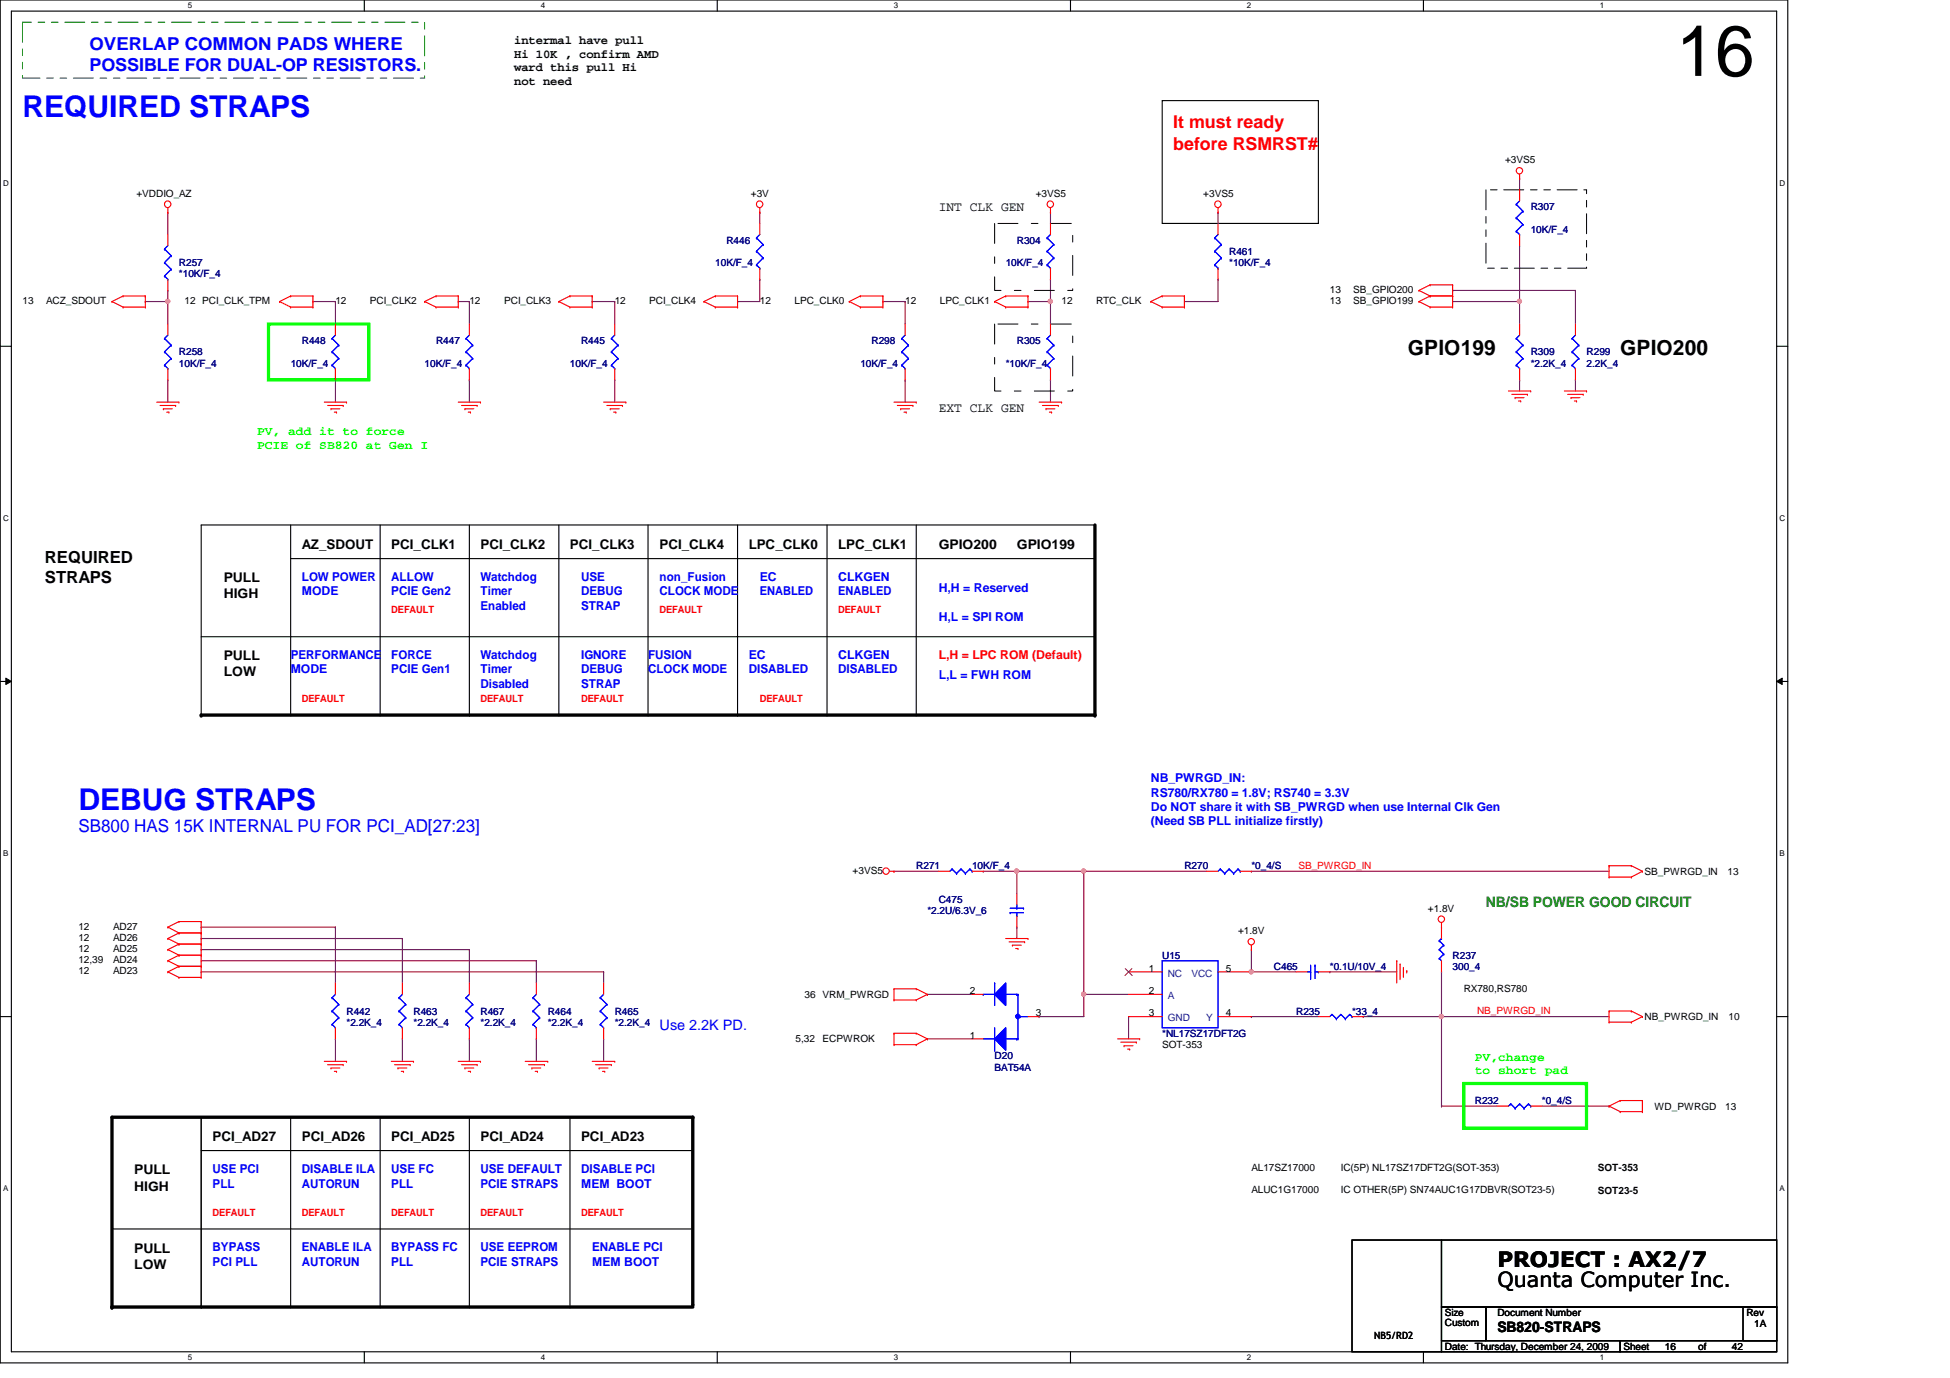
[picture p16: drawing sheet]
<svg xmlns="http://www.w3.org/2000/svg" width="297mm" height="210mm" viewBox="0 0 297 210" stroke-linecap="round" stroke-linejoin="round" font-family="sans-serif">
<defs><g id="words">
<text font-size="10.9" x="255.3" y="11.6">16</text>
<g font-size="4.6" fill="#00f">
<text x="3.4" y="17.8">REQUIRED STRAPS</text>
<text x="11.9" y="123.4">DEBUG STRAPS</text>
</g>
<g font-size="3.2">
<text x="214.5" y="54">GPIO199</text>
<text x="246.8" y="54">GPIO200</text>
<text x="228.1" y="196">Quanta Computer Inc.</text>
<text x="228.1" y="193">PROJECT : AX2/7</text>
</g>
<g font-size="2.7" fill="#00f">
<text x="13.6" y="7.6">OVERLAP COMMON PADS WHERE</text>
<text x="13.6" y="10.9">POSSIBLE FOR DUAL-OP RESISTORS.</text>
<text x="11.9" y="126.7">SB800 HAS 15K INTERNAL PU FOR PCI_AD[27:23]</text>
</g>
<g font-size="2.7" fill="#f00">
<text x="178.7" y="19.6">It must ready</text>
<text x="178.7" y="22.8">before RSMRST#</text>
</g>
<g font-size="2.5">
<text x="6.9" y="85.8">REQUIRED</text>
<text x="6.9" y="88.8">STRAPS</text>
</g>
<text font-size="2.2" fill="#008000" x="226.4" y="138.2">NB/SB POWER GOOD CIRCUIT</text>
<text font-size="2.2" fill="#00f" x="100.5" y="156.9">Use 2.2K PD.</text>
<text font-size="2.2" x="228.1" y="202.9">SB820-STRAPS</text>
<g font-size="2">
<text x="143" y="32.2">INT CLK GEN</text>
<text x="143" y="62.8">EXT CLK GEN</text>
<text x="46" y="83.6">AZ_SDOUT</text>
<text x="59.6" y="83.6">PCI_CLK1</text>
<text x="73.2" y="83.6">PCI_CLK2</text>
<text x="86.8" y="83.6">PCI_CLK3</text>
<text x="100.5" y="83.6">PCI_CLK4</text>
<text x="114" y="83.6">LPC_CLK0</text>
<text x="127.7" y="83.6">LPC_CLK1</text>
<text x="143" y="83.6">GPIO200</text>
<text x="154.9" y="83.6">GPIO199</text>
<text x="34.1" y="88.7">PULL</text>
<text x="34.1" y="91.1">HIGH</text>
<text x="34.1" y="100.6">PULL</text>
<text x="34.1" y="103">LOW</text>
<text x="32.4" y="173.8">PCI_AD27</text>
<text x="46" y="173.8">PCI_AD26</text>
<text x="59.6" y="173.8">PCI_AD25</text>
<text x="73.2" y="173.8">PCI_AD24</text>
<text x="88.5" y="173.8">PCI_AD23</text>
<text x="20.4" y="178.9">PULL</text>
<text x="20.4" y="181.4">HIGH</text>
<text x="20.4" y="190.8">PULL</text>
<text x="20.4" y="193.3">LOW</text>
</g>
<g font-size="1.9">
<text x="78.3" y="6.6">intermal have pull</text>
<text x="78.3" y="8.8">Hi 10K , confirm AMD</text>
<text x="78.3" y="10.9">ward this pull Hi</text>
<text x="78.3" y="13">not need</text>
</g>
<g font-size="1.9" fill="#0f0">
<text x="39.2" y="66.2">PV, add it to force</text>
<text x="39.2" y="68.3">PCIE of SB820 at Gen I</text>
<text x="224.7" y="161.5">PV,change</text>
<text x="224.7" y="163.7">to short pad</text>
</g>
<g font-size="1.9" fill="#00f">
<text x="46" y="88.5">LOW POWER</text>
<text x="59.6" y="88.5">ALLOW</text>
<text x="73.2" y="88.5">Watchdog</text>
<text x="88.5" y="88.5">USE</text>
<text x="100.5" y="88.5">non_Fusion</text>
<text x="115.7" y="88.5">EC</text>
<text x="127.7" y="88.5">CLKGEN</text>
<text x="46" y="90.7">MODE</text>
<text x="59.6" y="90.7">PCIE Gen2</text>
<text x="73.2" y="90.7">Timer</text>
<text x="73.2" y="92.9">Enabled</text>
<text x="88.5" y="90.7">DEBUG</text>
<text x="88.5" y="92.9">STRAP</text>
<text x="100.5" y="90.7">CLOCK MODE</text>
<text x="115.7" y="90.7">ENABLED</text>
<text x="127.7" y="90.7">ENABLED</text>
<text x="143" y="90.2">H,H = Reserved</text>
<text x="143" y="94.6">H,L = SPI ROM</text>
<text x="44.3" y="100.4">PERFORMANCE</text>
<text x="59.6" y="100.4">FORCE</text>
<text x="73.2" y="100.4">Watchdog</text>
<text x="88.5" y="100.4">IGNORE</text>
<text x="98.7" y="100.4">FUSION</text>
<text x="114" y="100.4">EC</text>
<text x="127.7" y="100.4">CLKGEN</text>
<text x="44.3" y="102.6">MODE</text>
<text x="59.6" y="102.6">PCIE Gen1</text>
<text x="73.2" y="102.6">Timer</text>
<text x="73.2" y="104.8">Disabled</text>
<text x="88.5" y="102.6">DEBUG</text>
<text x="88.5" y="104.8">STRAP</text>
<text x="98.7" y="102.6">CLOCK MODE</text>
<text x="114" y="102.6">DISABLED</text>
<text x="127.7" y="102.6">DISABLED</text>
<text x="143" y="103.4">L,L = FWH ROM</text>
<text x="175.3" y="119.1">NB_PWRGD_IN:</text>
<text x="175.3" y="121.3">RS780/RX780 = 1.8V; RS740 = 3.3V</text>
<text x="175.3" y="123.5">Do NOT share it with SB_PWRGD when use Internal Clk Gen</text>
<text x="175.3" y="125.7">(Need SB PLL initialize firstly)</text>
<text x="32.4" y="178.7">USE PCI</text>
<text x="46" y="178.7">DISABLE ILA</text>
<text x="59.6" y="178.7">USE FC</text>
<text x="73.2" y="178.7">USE DEFAULT</text>
<text x="88.5" y="178.7">DISABLE PCI</text>
<text x="32.4" y="180.9">PLL</text>
<text x="46" y="180.9">AUTORUN</text>
<text x="59.6" y="180.9">PLL</text>
<text x="73.2" y="180.9">PCIE STRAPS</text>
<text x="88.5" y="180.9">MEM BOOT</text>
<text x="32.4" y="190.6">BYPASS</text>
<text x="46" y="190.6">ENABLE ILA</text>
<text x="59.6" y="190.6">BYPASS FC</text>
<text x="73.2" y="190.6">USE EEPROM</text>
<text x="90.2" y="190.6">ENABLE PCI</text>
<text x="32.4" y="192.8">PCI PLL</text>
<text x="46" y="192.8">AUTORUN</text>
<text x="59.6" y="192.8">PLL</text>
<text x="73.2" y="192.8">PCIE STRAPS</text>
<text x="90.2" y="192.8">MEM BOOT</text>
</g>
<text font-size="1.9" fill="#f00" x="143" y="100.4">L,H = LPC ROM (Default)</text>
<g font-size="1.5">
<text x="20.8" y="30">+VDDIO_AZ</text>
<text x="114.4" y="30">+3V</text>
<text x="157.8" y="30">+3VS5</text>
<text x="183.3" y="30">+3VS5</text>
<text x="229.3" y="24.9">+3VS5</text>
<text x="3.4" y="46.3">13</text>
<text x="7" y="46.3">ACZ_SDOUT</text>
<text x="28.1" y="46.3">12 PCI_CLK_TPM</text>
<text x="51.1" y="46.3">12</text>
<text x="56.3" y="46.3">PCI_CLK2</text>
<text x="71.5" y="46.3">12</text>
<text x="76.8" y="46.3">PCI_CLK3</text>
<text x="93.6" y="46.3">12</text>
<text x="98.9" y="46.3">PCI_CLK4</text>
<text x="115.7" y="46.3">12</text>
<text x="121" y="46.3">LPC_CLK0</text>
<text x="137.9" y="46.3">12</text>
<text x="143.2" y="46.3">LPC_CLK1</text>
<text x="161.7" y="46.3">12</text>
<text x="167" y="46.3">RTC_CLK</text>
<text x="202.6" y="44.6">13</text>
<text x="202.6" y="46.3">13</text>
<text x="206.1" y="44.6">SB_GPIO200</text>
<text x="206.1" y="46.3">SB_GPIO199</text>
<text x="129.9" y="133.1">+3VS5</text>
<text x="250.5" y="133.3">SB_PWRGD_IN</text>
<text x="263.1" y="133.3">13</text>
<text x="11.9" y="141.6">12</text>
<text x="11.9" y="143.3">12</text>
<text x="17.2" y="141.6">AD27</text>
<text x="17.2" y="143.3">AD26</text>
<text x="188.6" y="142.3">+1.8V</text>
<text x="217.5" y="138.9">+1.8V</text>
<text x="11.9" y="145">12</text>
<text x="11.9" y="146.7">12,39</text>
<text x="11.9" y="148.4">12</text>
<text x="17.2" y="145">AD25</text>
<text x="17.2" y="146.7">AD24</text>
<text x="17.2" y="148.4">AD23</text>
<text x="175" y="148">1</text>
<text x="186.7" y="148">5</text>
<text x="122.6" y="152">36 VRM_PWRGD</text>
<text x="147.7" y="151.4">2</text>
<text x="157.8" y="154.8">3</text>
<text x="175" y="151.4">2</text>
<text x="175" y="154.8">3</text>
<text x="186.7" y="154.8">4</text>
<text x="223" y="151.1">RX780,RS780</text>
<text x="250.5" y="155.4">NB_PWRGD_IN</text>
<text x="263.3" y="155.4">10</text>
<text x="121.2" y="158.8">5,32</text>
<text x="125.3" y="158.8">ECPWROK</text>
<text x="147.7" y="158.2">1</text>
<text x="177" y="159.6">SOT-353</text>
<text x="252" y="169">WD_PWRGD</text>
<text x="262.8" y="169">13</text>
<text x="190.6" y="178.4">AL17SZ17000</text>
<text x="204.3" y="178.4">IC(5P) NL17SZ17DFT2G(SOT-353)</text>
<text x="243.4" y="178.4">SOT-353</text>
<text x="190.6" y="181.8">ALUC1G17000</text>
<text x="204.3" y="181.8">IC OTHER(5P) SN74AUC1G17DBVR(SOT23-5)</text>
<text x="243.4" y="181.8">SOT23-5</text>
<text x="220.1" y="200.5">Size</text>
<text x="220.1" y="202">Custom</text>
<text x="228.1" y="200.5">Document Number</text>
<text x="266" y="200.5">Rev</text>
<text x="267.2" y="202.2">1A</text>
<text x="209.3" y="204">NB5/RD2</text>
<text x="220.1" y="205.6">Date: Thursday, December 24, 2009</text>
<text x="247.3" y="205.6">Sheet</text>
<text x="253.6" y="205.6">16</text>
<text x="258.7" y="205.6">of</text>
<text x="263.8" y="205.6">42</text>
</g>
<g font-size="1.5" fill="#000080">
<text x="233.2" y="32">R307</text>
<text x="233.2" y="35.4">10K/F_4</text>
<text x="27.3" y="40.5">R257</text>
<text x="109" y="40.5">10K/F_4</text>
<text x="110.7" y="37.1">R446</text>
<text x="153.2" y="40.5">10K/F_4</text>
<text x="154.9" y="37.1">R304</text>
<text x="187.2" y="38.8">R461</text>
<text x="187.2" y="40.5">*10K/F_4</text>
<text x="27.3" y="42.2">*10K/F_4</text>
<text x="46" y="52.5">R448</text>
<text x="66.4" y="52.5">R447</text>
<text x="88.5" y="52.5">R445</text>
<text x="132.8" y="52.5">R298</text>
<text x="154.9" y="52.5">R305</text>
<text x="27.3" y="54.1">R258</text>
<text x="27.3" y="55.8">10K/F_4</text>
<text x="44.3" y="55.8">10K/F_4</text>
<text x="64.7" y="55.8">10K/F_4</text>
<text x="86.8" y="55.8">10K/F_4</text>
<text x="131.1" y="55.8">10K/F_4</text>
<text x="153.2" y="55.8">*10K/F_4</text>
<text x="233.2" y="54.1">R309</text>
<text x="233.2" y="55.8">*2.2K_4</text>
<text x="241.7" y="54.1">R299</text>
<text x="241.7" y="55.8">2.2K_4</text>
<text x="139.6" y="132.4">R271</text>
<text x="143" y="137.5">C475</text>
<text x="148.1" y="132.4">10K/F_4</text>
<text x="180.4" y="132.4">R270</text>
<text x="190.6" y="132.4">*0_4/S</text>
<text x="141.3" y="139.2">*2.2U/6.3V_6</text>
<text x="177" y="146">U15</text>
<text x="194.1" y="147.7">C465</text>
<text x="202.6" y="147.7">*0.1U/10V_4</text>
<text x="221.3" y="146">R237</text>
<text x="221.3" y="147.7">300_4</text>
<text x="52.8" y="154.6">R442</text>
<text x="63" y="154.6">R463</text>
<text x="73.2" y="154.6">R467</text>
<text x="83.4" y="154.6">R464</text>
<text x="93.6" y="154.6">R465</text>
<text x="197.4" y="154.6">R235</text>
<text x="205.9" y="154.6">*33_4</text>
<text x="52.8" y="156.3">*2.2K_4</text>
<text x="63" y="156.3">*2.2K_4</text>
<text x="73.2" y="156.3">*2.2K_4</text>
<text x="83.4" y="156.3">*2.2K_4</text>
<text x="93.6" y="156.3">*2.2K_4</text>
<text x="151.5" y="161.4">D20</text>
<text x="177" y="157.9">*NL17SZ17DFT2G</text>
<text x="151.5" y="163.1">BAT54A</text>
<text x="224.7" y="168.1">R232</text>
<text x="234.9" y="168.1">*0_4/S</text>
</g>
<g font-size="1.5" fill="#f00">
<text x="59.6" y="93.3">DEFAULT</text>
<text x="100.5" y="93.3">DEFAULT</text>
<text x="127.7" y="93.3">DEFAULT</text>
<text x="46" y="106.9">DEFAULT</text>
<text x="73.2" y="106.9">DEFAULT</text>
<text x="88.5" y="106.9">DEFAULT</text>
<text x="115.7" y="106.9">DEFAULT</text>
<text x="197.8" y="132.4">SB_PWRGD_IN</text>
<text x="225" y="154.5">NB_PWRGD_IN</text>
<text x="32.4" y="185.2">DEFAULT</text>
<text x="46" y="185.2">DEFAULT</text>
<text x="59.6" y="185.2">DEFAULT</text>
<text x="73.2" y="185.2">DEFAULT</text>
<text x="88.5" y="185.2">DEFAULT</text>
</g>
<g font-size="1.5" fill="#004080">
<text x="177.9" y="148.8">NC</text>
<text x="181.5" y="148.8">VCC</text>
<text x="177.9" y="152.2">A</text>
<text x="177.9" y="155.6">GND</text>
<text x="183.7" y="155.6">Y</text>
</g>
<g font-size="1.2">
<text x="28.6" y="1.3">5</text>
<text x="82.4" y="1.3">4</text>
<text x="136.1" y="1.3">3</text>
<text x="189.9" y="1.3">2</text>
<text x="243.7" y="1.3">1</text>
<text x=".5" y="28.3">D</text>
<text x="271.1" y="28.3">D</text>
<text x=".5" y="79.4">C</text>
<text x="271.1" y="79.4">C</text>
<text x=".5" y="130.4">B</text>
<text x="271.1" y="130.4">B</text>
<text x=".5" y="181.5">A</text>
<text x="271.1" y="181.5">A</text>
<text x="28.6" y="207.2">5</text>
<text x="82.4" y="207.2">4</text>
<text x="136.1" y="207.2">3</text>
<text x="189.9" y="207.2">2</text>
<text x="243.7" y="207.2">1</text>
</g>
</g></defs>
<path d="M0 0h272.3v207.6h-272.3zM1.7 1.7h268.9v204.2h-268.9z" fill="none" stroke="#000" stroke-width=".17"/>
<g fill="#fff">
<path d="M28.6 .2h.6v1.3h-.6z"/>
<path d="M28.6 206.1h.6v1.3h-.6z"/>
</g>
<path d="M55.5 0v1.7M55.5 205.9v1.7" fill="none" stroke="#000" stroke-width=".17"/>
<g fill="#fff">
<path d="M82.4 .2h.6v1.3h-.6z"/>
<path d="M82.4 206.1h.6v1.3h-.6z"/>
</g>
<path d="M109.3 0v1.7M109.3 205.9v1.7" fill="none" stroke="#000" stroke-width=".17"/>
<g fill="#fff">
<path d="M136.1 .2h.7v1.3h-.7z"/>
<path d="M136.1 206.1h.7v1.3h-.7z"/>
</g>
<path d="M163.1 0v1.7M163.1 205.9v1.7" fill="none" stroke="#000" stroke-width=".17"/>
<g fill="#fff">
<path d="M189.9 .2h.7v1.3h-.7z"/>
<path d="M189.9 206.1h.7v1.3h-.7z"/>
</g>
<path d="M216.8 0v1.7M216.8 205.9v1.7" fill="none" stroke="#000" stroke-width=".17"/>
<g fill="#fff">
<path d="M243.7 .2h.6v1.3h-.6z"/>
<path d="M243.7 206.1h.6v1.3h-.6z"/>
<path d="M.5 27.2h.8v1.4h-.8z"/>
<path d="M271.1 27.2h.8v1.4h-.8z"/>
<path d="M.5 78.3h.8v1.3h-.8z"/>
<path d="M271.1 78.3h.8v1.3h-.8z"/>
</g>
<path d="M0 52.7h1.7M270.6 52.7h1.7" fill="none" stroke="#000" stroke-width=".17"/>
<g fill="#fff">
<path d="M.5 129.3h.7v1.4h-.7z"/>
<path d="M271.1 129.3h.7v1.4h-.7z"/>
</g>
<path d="M0 103.8h1.7M270.6 103.8h1.7" fill="none" stroke="#000" stroke-width=".17"/>
<path d="M.9 103.3l.8 .5-.8 .5zM270.6 103.8l.9-.5v1z" fill="#000"/>
<path d="M.9 103.3l.8 .5-.8 .5zM270.6 103.8l.9-.5v1z" fill="none" stroke="#000" stroke-width=".15"/>
<g fill="#fff">
<path d="M.5 180.4h.7v1.3h-.7z"/>
<path d="M271.1 180.4h.7v1.3h-.7z"/>
</g>
<path d="M0 154.9h1.7M270.6 154.9h1.7" fill="none" stroke="#000" stroke-width=".17"/>
<g fill="none" stroke="#800040" stroke-width=".17">
<path d="M231.5 27.2h.1M231.5 27.2v1.7M90.2 45.9h.1M90.2 45.9h3.4M93.6 45.9h.1M93.6 45.9v3.5M112.3 45.9h.1M115.7 42.5h.1M115.7 42.5v3.4h-3.4M156.6 45.9h.1M156.6 45.9h3.4M30.6 143h.1"/>
<path d="M30.6 144.7h.1M30.6 146.3h.1M30.6 148h.1M30.6 143h30.7M30.6 144.7h40.9M30.6 146.3h51.1M30.6 148h61.3M61.3 143h.1M61.3 143v6.7M71.5 144.7h.1M71.5 144.7v5M81.7 146.3h.1"/>
<path d="M81.7 146.3v3.4M91.9 148h.1M91.9 148v1.7"/>
</g>
<circle cx="160" cy="45.9" r=".32" fill="#f0f"/>
<circle cx="160" cy="45.9" r=".32" fill="none" stroke="#f0f" stroke-width=".17"/>
<g fill="none" stroke="#800040" stroke-width=".17">
<path d="M115.7 32.3h.1M115.7 32.3v1.7M25.6 57.9h.1M25.6 57.9v3.4M93.6 57.9h.1M93.6 57.9v3.4M137.9 57.9h.1M137.9 57.9v3.4M160 45.9h.1M160 57.9h.1M160 45.9v3.5M160 57.9v3.4"/>
<path d="M185.5 42.5h.1M185.5 42.5v3.4M165.1 132.7h.1M165.1 132.7h18.7M61.3 158.2h.1M61.3 158.2v3.5M71.5 158.2h.1M71.5 158.2v3.5M81.7 158.2h.1M81.7 158.2v3.5M91.9 158.2h.1M91.9 158.2v3.5"/>
<path d="M154.9 141.2h.1M154.9 141.2v1.8"/>
</g>
<circle cx="165.1" cy="132.7" r=".32" fill="#f0f"/>
<circle cx="165.1" cy="132.7" r=".32" fill="none" stroke="#f0f" stroke-width=".17"/>
<path d="M141.3 158.2h.1M141.3 158.2h6.8M190.6 148h.1M190.6 148h6.8" fill="none" stroke="#800040" stroke-width=".17"/>
<circle cx="190.6" cy="148" r=".32" fill="#f0f"/>
<circle cx="190.6" cy="148" r=".32" fill="none" stroke="#f0f" stroke-width=".17"/>
<path d="M207.6 154.9h.1M207.6 154.9h12M219.6 154.9h.1M219.6 154.9v13.6" fill="none" stroke="#800040" stroke-width=".17"/>
<circle cx="219.6" cy="154.8" r=".32" fill="#f0f"/>
<circle cx="219.6" cy="154.8" r=".32" fill="none" stroke="#f0f" stroke-width=".17"/>
<g fill="none" stroke="#800040" stroke-width=".17">
<path d="M136.2 132.7h.1M136.2 132.7h6.8M149.8 132.7h.1M149.8 132.7h15.3M154.9 132.7h.1M154.9 132.7v3.4M190.6 132.7h.1M190.6 132.7h54.5M141.3 151.5h.1M141.3 151.5h6.8M171.9 154.9h.1M171.9 154.9v3.3"/>
<path d="M190.6 154.9h.1M190.6 144.7h.1M190.6 154.9h10.2M190.6 144.7v3.3M202.6 148h.1M202.6 148h10.2M219.6 148h.1M219.6 154.9h.1M219.6 148v6.9M219.6 154.9h25.5"/>
</g>
<circle cx="154.9" cy="132.7" r=".32" fill="#f0f"/>
<circle cx="154.9" cy="132.7" r=".32" fill="none" stroke="#f0f" stroke-width=".17"/>
<g fill="none" stroke="#800040" stroke-width=".17">
<path d="M185.5 32.3h.1M185.5 32.3v1.7M22.1 45.9h.1M22.1 45.9h3.5M25.6 45.9h.1M25.6 45.9v3.5M47.7 45.9h.1M47.7 45.9h3.4M51.1 45.9h.1M51.1 57.9h.1M51.1 45.9v3.5M51.1 57.9v3.4"/>
<path d="M69.8 45.9h.1M69.8 45.9h1.7M71.5 45.9h.1M71.5 57.9h.1M71.5 45.9v3.5M71.5 57.9v3.4M180.4 45.9h.1M180.4 45.9h5.1M221.3 44.2h.1M221.3 44.2h18.7M240 57.9h.1M240 44.2h.1"/>
<path d="M240 44.2v5.2M240 57.9v1.7"/>
</g>
<circle cx="25.5" cy="45.9" r=".32" fill="#f0f"/>
<circle cx="25.5" cy="45.9" r=".32" fill="none" stroke="#f0f" stroke-width=".17"/>
<path d="M221.3 45.9h.1M221.3 45.9h10.2M231.5 45.9h.1M231.5 45.9v3.5" fill="none" stroke="#800040" stroke-width=".17"/>
<circle cx="231.5" cy="45.9" r=".32" fill="#f0f"/>
<circle cx="231.5" cy="45.9" r=".32" fill="none" stroke="#f0f" stroke-width=".17"/>
<path d="M231.5 37.4h.1M231.5 37.4v8.5M231.5 57.9h.1M231.5 57.9v1.7M30.6 141.2h.1M30.6 141.2h20.5M51.1 158.2h.1M51.1 141.2h.1M51.1 141.2v8.5M51.1 158.2v3.5M165.1 151.5h.1M165.1 151.5v3.4" fill="none" stroke="#800040" stroke-width=".17"/>
<circle cx="165.1" cy="151.4" r=".32" fill="#f0f"/>
<circle cx="165.1" cy="151.4" r=".32" fill="none" stroke="#f0f" stroke-width=".17"/>
<g fill="none" stroke="#800040" stroke-width=".17">
<path d="M25.6 32.3h.1M25.6 32.3v3.4M160 32.3h.1M160 32.3v1.7M25.6 44.2h.1M25.6 44.2v1.7M134.5 45.9h.1M134.5 45.9h3.4M137.9 45.9h.1M137.9 45.9v3.5M160 42.5h.1M160 42.5v3.4"/>
<path d="M165.1 132.7h.1M165.1 132.7v18.8M158.3 154.9h.1M158.3 154.9h6.8M165.1 151.5h.1M165.1 151.5h6.8M219.6 168.5h.1M219.6 168.5h8.5M234.9 168.5h10.2M245.1 168.5h.1"/>
</g>
<g fill="none" stroke="#f00" stroke-width=".17">
<path d="M25.6 32.3h.1M25.6 31.7v.6M25.6 35.7v1.7M115.7 32.3h.1M115.7 31.7v.6M115.7 34v1.7M160 32.3h.1M160 31.7v.6M160 34v1.7M185.5 32.3h.1M185.5 31.7v.6M185.5 34v1.7"/>
<path d="M231.5 27.2h.1M231.5 26.5v.7M231.5 28.9v1.7M231.5 35.7v1.7M17.1 45.9h.1M17.1 45.9l1.7 .9M18.8 45.1h.1M18.8 46.8h.1M18.8 45.1h3.3M18.8 46.8h3.3M18.8 45.1l-1.7 .8M22.1 45.1h.1"/>
<path d="M22.1 46.8h.1M22.1 45.1v1.7M25.6 42.5v1.7M25.6 49.4v1.7M25.6 56.1v1.8M42.6 45.9h.1M42.6 45.9l1.7 .9M44.3 45.1h.1M44.3 46.8h.1M44.3 45.1h3.4M44.3 46.8h3.4M44.3 45.1l-1.7 .8"/>
<path d="M47.7 45.1h.1M47.7 46.8h.1M47.7 45.1v1.7M51.1 49.4v1.7M51.1 56.1v1.8M64.7 45.9h.1M64.7 45.9l1.7 .9M66.4 45.1h.1M66.4 46.8h.1M66.4 45.1h3.4M66.4 46.8h3.4M66.4 45.1l-1.7 .8"/>
<path d="M69.8 45.1h.1M69.8 46.8h.1M69.8 45.1v1.7M71.5 49.4v1.7M71.5 56.1v1.8M85.1 45.9h.1M85.1 45.9l1.7 .9M86.8 45.1h.1M86.8 46.8h.1M86.8 45.1l-1.7 .8M86.8 45.1h3.4M86.8 46.8h3.4"/>
<path d="M90.2 45.1h.1M90.2 46.8h.1M90.2 45.1v1.7M93.6 49.4v1.7M93.6 56.1v1.8M107.2 45.9h.1M107.2 45.9l1.8 .9M109 45.1h.1M109 46.8h.1M109 45.1h3.3M109 46.8h3.3M109 45.1l-1.8 .8"/>
<path d="M112.3 45.1h.1M112.3 46.8h.1M112.3 45.1v1.7M115.7 40.9v1.6M129.4 45.9h.1M129.4 45.9l1.7 .9M131.1 45.1h.1M131.1 46.8h.1M131.1 45.1h3.4M131.1 46.8h3.4M131.1 45.1l-1.7 .8M134.5 45.1h.1"/>
<path d="M134.5 46.8h.1M134.5 45.1v1.7M151.5 45.9h.1M151.5 45.9l1.7 .9M153.2 45.1h.1M153.2 46.8h.1M153.2 45.1h3.4M153.2 46.8h3.4M153.2 45.1l-1.7 .8M156.6 45.1h.1M156.6 46.8h.1M156.6 45.1v1.7"/>
<path d="M160 40.9v1.6M175.3 45.9h.1M175.3 45.9l1.7 .9M177 45.1h.1M177 46.8h.1M177 45.1h3.4M177 46.8h3.4M177 45.1l-1.7 .8M180.4 45.1h.1M180.4 46.8h.1M180.4 45.1v1.7M185.5 40.9v1.6"/>
<path d="M216.2 44.2h.1M216.2 45.9h.1M216.2 44.2l1.6 .9M216.2 45.9l1.6 .9M217.8 43.4h.1M217.8 45.1h.1M217.8 46.8h.1M217.8 45.1h3.5M217.8 46.8h3.5M217.8 43.4l-1.6 .8M217.8 43.4h3.5M217.8 45.1l-1.6 .8"/>
<path d="M221.3 43.4h.1M221.3 45.1h.1M221.3 46.8h.1M221.3 43.4v3.4M229.8 59.6h3.4M231.5 49.4v1.7M231.5 56.1v1.8M233.2 59.6h.1M238.3 59.6h3.4M241.7 59.6h.1M23.9 61.3h3.4M24.4 61.8h2.4"/>
<path d="M24.9 62.3h.1M24.9 62.3h1.3M25.4 62.8h.3M25.7 62.8h.1M26.8 61.8h.1M27.3 61.3h.1M49.4 61.3h3.4M49.9 61.8h2.4M50.4 62.3h.1M50.4 62.3h1.4M50.9 62.8h.4M51.3 62.8h.1"/>
<path d="M52.3 61.8h.1M52.8 61.3h.1M69.8 61.3h3.4M70.3 61.8h2.4M70.8 62.3h.1M70.8 62.3h1.4M71.3 62.8h.4M71.7 62.8h.1M72.7 61.8h.1M73.2 61.3h.1M91.9 61.3h3.4M92.5 61.8h2.3"/>
<path d="M93 62.3h.1M93 62.3h1.3M93.5 62.8h.3M93.8 62.8h.1M94.8 61.8h.1M95.3 61.3h.1M136.2 61.3h3.4M136.7 61.8h2.4M137.2 62.3h.1M137.2 62.3h1.4M137.7 62.8h.3M138 62.8h.1"/>
<path d="M139.1 61.8h.1M139.6 61.3h.1M158.3 61.3h3.4M158.8 61.8h2.4M159.3 62.3h.1M159.3 62.3h1.4M159.8 62.8h.4M160.2 62.8h.1M161.2 61.8h.1M161.7 61.3h.1M230.3 60.1h2.4M230.8 60.6h.1"/>
<path d="M230.8 60.6h1.4M231.3 61.1h.3M231.6 61.1h.1M232.7 60.1h.1M238.8 60.1h2.4M239.3 60.6h.1M239.3 60.6h1.4M239.8 61.1h.4M240.2 61.1h.1M241.2 60.1h.1M135.5 132.7h.7M136.2 132.7h.1"/>
<path d="M154.9 136.1v1.7M154.9 139.5v1.7M245.1 133.6h.1M245.1 131.9h.1M245.1 131.9v1.7M245.1 131.9h3.4M245.1 133.6h3.4M248.5 131.9h.1M248.5 133.6h.1M248.5 131.9l1.7 .8M250.2 132.7h.1M250.2 132.7l-1.7 .9"/>
<path d="M25.6 141.2h.1M25.6 143h.1M25.6 144.7h.1M25.6 146.3h.1M25.6 148h.1M25.6 141.2l1.7 .9M25.6 143l1.7 .8M25.6 144.7l1.7 .8M25.6 146.3l1.7 .9M25.6 148l1.7 .9M27.3 140.4h.1M27.3 142.1h.1"/>
<path d="M27.3 143.8h.1M27.3 145.5h.1M27.3 147.2h.1M27.3 148.9h.1M27.3 140.4l-1.7 .8M27.3 140.4h3.3M27.3 142.1h3.3M27.3 142.1l-1.7 .9M27.3 143.8h3.3M27.3 143.8l-1.7 .9M27.3 145.5h3.3M27.3 145.5l-1.7 .8"/>
<path d="M27.3 147.2h3.3M27.3 147.2l-1.7 .8M27.3 148.9h3.3M30.6 140.4h.1M30.6 142.1h.1M30.6 143.8h.1M30.6 145.5h.1M30.6 147.2h.1M30.6 148.9h.1M30.6 140.4v8.5M81.7 149.7v1.8M81.7 156.5v1.7"/>
<path d="M136.2 157.4h.1M136.2 159.1h.1M136.2 150.6h.1M136.2 152.3h.1M136.2 157.4h3.4M136.2 150.6v1.7M136.2 157.4v1.7M136.2 159.1h3.4M136.2 150.6h3.4M136.2 152.3h3.4M139.6 157.4h.1M139.6 159.1h.1"/>
<path d="M139.6 150.6h.1M139.6 152.3h.1M139.6 157.4l1.7 .8M139.6 150.6l1.7 .9M141.3 158.2h.1M141.3 151.5h.1M141.3 158.2l-1.7 .9M141.3 151.5l-1.7 .8M153.2 143h3.4M153.7 143.5h2.4M154.2 144h.1M154.2 144h1.4"/>
<path d="M154.7 144.5h.4M155.1 144.5h.1M156.1 143.5h.1M156.6 143h.1M170.2 158.2h3.4M170.7 158.7h2.4M171.2 159.3h.1M171.2 159.3h1.4M171.7 159.8h.4M171.9 148h5.1M171.9 154.9h5.1M171.9 151.5h5.1"/>
<path d="M172.1 159.8h.1M173.1 158.7h.1M173.6 158.2h.1M185.5 148h5.1M185.5 154.9h5.1M190.6 144.7h.1M190.6 144v.7M197.4 148h1.7M200.8 148h1.8M200.8 154.9h1.8M205.9 154.9h1.7M212.8 146.3h.1"/>
<path d="M212.8 146.3v3.4M213.3 146.9h.1M213.3 146.9v2.3M213.8 148.7h.1M213.8 147.4v1.3M214.3 147.9h.1M214.3 147.9v.3M219.6 141.2h.1M219.6 140.5v.7M245.1 155.7h.1M245.1 154h.1M245.1 154h3.4"/>
<path d="M245.1 155.7h3.4M245.1 154v1.7M248.5 154h.1M248.5 155.7h.1M248.5 154l1.7 .9M250.2 154.9h.1M250.2 154.9l-1.7 .8M49.4 161.7h3.4M49.9 162.2h2.4M50.4 162.7h.1M50.4 162.7h1.4M50.9 163.2h.4"/>
<path d="M51.3 163.2h.1M52.3 162.2h.1M52.8 161.7h.1M59.6 161.7h3.4M60.1 162.2h2.4M60.6 162.7h.1M60.6 162.7h1.4M61.1 163.2h.4M61.5 163.2h.1M62.5 162.2h.1M63 161.7h.1M69.8 161.7h3.4"/>
<path d="M70.3 162.2h2.4M70.8 162.7h.1M70.8 162.7h1.4M71.3 163.2h.4M71.7 163.2h.1M72.7 162.2h.1M73.2 161.7h.1M80 161.7h3.4M80.5 162.2h2.4M81 162.7h.1M81 162.7h1.4M81.5 163.2h.4"/>
<path d="M81.9 163.2h.1M82.9 162.2h.1M83.4 161.7h.1M90.2 161.7h3.4M90.7 162.2h2.4M91.3 162.7h.1M91.3 162.7h1.3M91.8 163.2h.3M92.1 163.2h.1M93.1 162.2h.1M93.6 161.7h.1M228.1 168.5h1.7"/>
<path d="M233.2 168.5h1.7M245.1 168.5h.1M245.1 168.5l1.7 .8M246.8 167.6h.1M246.8 169.3h.1M246.8 167.6h3.4M246.8 167.6l-1.7 .9M246.8 169.3h3.4M250.2 169.3h.1M250.2 167.6h.1M250.2 167.6v1.7"/>
<circle cx="25.5" cy="31.1" r=".5"/>
<circle cx="115.7" cy="31.1" r=".5"/>
<circle cx="160" cy="31.1" r=".5"/>
<circle cx="185.5" cy="31.1" r=".5"/>
<circle cx="231.5" cy="26" r=".49"/>
<circle cx="135" cy="132.7" r=".49"/>
<circle cx="190.6" cy="143.4" r=".49"/>
<circle cx="219.6" cy="140" r=".49"/>
</g>
<g fill="none" stroke="#000" stroke-width=".17">
<path d="M177 15.3h23.8v18.7h-23.8zM44.3 80v28.9M57.9 80v28.9M71.5 80v28.9M85.1 80v28.9M98.7 80v28.9M112.3 80v28.9M126 80v28.9M139.6 80v28.9M166.8 80h.1M166.8 80h-136.2v28.9M30.6 97h136.2"/>
<path d="M44.3 85.1h122.5M166.8 97h.1M166.8 85.1h.1M30.6 108.9h.1M44.3 108.9h.1M57.9 108.9h.1M71.5 108.9h.1M85.1 108.9h.1M98.7 108.9h.1M112.3 108.9h.1M126 108.9h.1M139.6 108.9h.1"/>
<path d="M17.1 170.2v28.9M30.6 170.2v28.9M30.6 175.3h74.9M44.3 170.2v28.9M57.9 170.2v28.9M71.5 170.2v28.9M86.8 170.2v28.9M105.5 175.3h.1M17.1 199.1h.1M17.1 187.2h88.4M30.6 199.1h.1M44.3 199.1h.1"/>
<path d="M57.9 199.1h.1M71.5 199.1h.1M86.8 199.1h.1M105.5 187.2h.1M205.9 188.9h13.7v17h-13.7zM219.6 188.9h51v10.2h-51zM219.6 199.1h6.8v5.1h-6.8zM226.4 199.1h44.2v5.1h-44.2zM265.5 199.1h5.1v5.1h-5.1zM219.6 204.2h27.2v1.7h-27.2zM246.8 204.2h23.8v1.7h-23.8z"/>
</g>
<path d="M3.4 3.4h61.3v8.5h-61.3z" fill="none" stroke="#008000" stroke-width=".15" stroke-dasharray="3 1 1 1 1 1"/>
<path d="M226.4 28.9h15.3v12h-15.3z" fill="none" stroke="#000" stroke-width=".15" stroke-dasharray="3 1 1 1 1 1"/>
<path d="M166.8 80v28.9h-136.2M105.5 198.8v-28.6h-88.4v28.9h88.4" fill="none" stroke="#000" stroke-width=".51"/>
<g fill="#000">
<circle cx="30.6" cy="108.9" r=".25"/>
<circle cx="166.8" cy="108.9" r=".25"/>
<circle cx="105.5" cy="170.2" r=".25"/>
<circle cx="17.1" cy="199.1" r=".25"/>
<circle cx="105.5" cy="198.8" r=".25"/>
</g>
<path d="M151.5 34h11.9v10.2h-11.9zM151.5 49.4h11.9v10.2h-11.9z" fill="none" stroke="#000" stroke-width=".15" stroke-dasharray="3 2 1 2"/>
<path d="M40.9 49.4h15.3v8.5h-15.3zM223 165.1h18.7v6.8h-18.7z" fill="none" stroke="#0f0" stroke-width=".51"/>
<g fill="none" stroke="#00f" stroke-width=".17">
<path d="M25.1 37.9h.1M25.1 37.9l1 1M25.6 37.4l-.5 .5M26.1 38.9h.1M26.1 38.9l-1 1.1M115.2 36.2h.1M115.2 38.3h.1M115.2 36.2l1 1.1M115.2 38.3l1 1M115.7 35.7l-.5 .5M116.2 37.3h.1M116.2 39.3h.1"/>
<path d="M116.2 37.3l-1 1M116.2 39.3l-1 1M159.5 36.2h.1M159.5 38.3h.1M159.5 36.2l1 1.1M159.5 38.3l1 1M160 35.7l-.5 .5M160.5 37.3h.1M160.5 39.3h.1M160.5 37.3l-1 1M160.5 39.3l-1 1M185 36.2h.1"/>
<path d="M185 38.3h.1M185 36.2l1.1 1.1M185 38.3l1.1 1M185.5 35.7l-.5 .5M186.1 37.3h.1M186.1 39.3h.1M186.1 37.3l-1.1 1M186.1 39.3l-1.1 1M231 31.1h.1M231 33.2h.1M231 35.2h.1M231 31.1l1 1.1"/>
<path d="M231 33.2l1 1M231 35.2l.5 .5M231.5 35.7h.1M231.5 30.6l-.5 .5M232 32.2h.1M232 34.2h.1M232 32.2l-1 1M232 34.2l-1 1M25.1 51.6h.1M25.1 53.6h.1M25.1 55.6h.1M25.1 40h.1"/>
<path d="M25.1 42h.1M25.1 51.6l1 1M25.1 53.6l1 1M25.1 55.6l.5 .5M25.1 40l1 1M25.1 42l.5 .5M25.6 56.1h.1M25.6 42.5h.1M25.6 51.1l-.5 .5M26.1 52.6h.1M26.1 54.6h.1M26.1 41h.1"/>
<path d="M26.1 52.6l-1 1M26.1 54.6l-1 1M26.1 41l-1 1M50.6 51.6h.1M50.6 53.6h.1M50.6 55.6h.1M50.6 51.6l1 1M50.6 53.6l1 1M50.6 55.6l.5 .5M51.1 56.1h.1M51.1 51.1l-.5 .5M51.6 52.6h.1"/>
<path d="M51.6 54.6h.1M51.6 52.6l-1 1M51.6 54.6l-1 1M71 51.6h.1M71 53.6h.1M71 55.6h.1M71 51.6l1 1M71 53.6l1 1M71 55.6l.5 .5M71.5 56.1h.1M71.5 51.1l-.5 .5M72 52.6h.1"/>
<path d="M72 54.6h.1M72 52.6l-1 1M72 54.6l-1 1M93.1 51.6h.1M93.1 53.6h.1M93.1 55.6h.1M93.1 51.6l1 1M93.1 53.6l1 1M93.1 55.6l.5 .5M93.6 56.1h.1M93.6 51.1l-.5 .5M94.1 52.6h.1"/>
<path d="M94.1 54.6h.1M94.1 52.6l-1 1M94.1 54.6l-1 1M115.2 40.3h.1M115.2 40.3l.5 .6M115.7 40.9h.1M159.5 40.3h.1M159.5 40.3l.5 .6M160 40.9h.1M185 40.3h.1M185 40.3l.5 .6M185.5 40.9h.1"/>
<path d="M231 51.6h.1M231 53.6h.1M231 55.6h.1M231 51.6l1 1M231 53.6l1 1M231 55.6l.5 .5M231.5 56.1h.1M231.5 51.1l-.5 .5M232 52.6h.1M232 54.6h.1M232 52.6l-1 1M232 54.6l-1 1"/>
<path d="M153.9 139h.1M153.9 138.3h2M153.9 139h2M154.9 138.3h.1M154.9 139.5h.1M154.9 137.8v.5M154.9 139v.5M155.9 138.3h.1M81.2 152h.1M81.2 154h.1M81.2 156h.1M81.2 152l1 1"/>
<path d="M81.2 154l1 1M81.2 156l.5 .5M81.7 156.5h.1M81.7 151.5l-.5 .5M82.2 153h.1M82.2 155h.1M82.2 153l-1 1M82.2 155l-1 1M177 146.3h8.5v10.2h-8.5zM199.1 148h.5M199.6 148h.1M199.6 149.1h.1"/>
<path d="M199.6 147v2.1M200.3 147h.1M200.3 148h.5M200.3 147v2.1M200.8 148h.1M202.9 154.5h.1M202.9 154.5l-.3 .4M202.9 154.5l.7 .7M203.6 155.2h.1M204.3 154.5h.1M204.3 154.5l-.7 .7M204.3 154.5l.6 .7"/>
<path d="M204.9 155.2h.1M205.6 154.5h.1M205.6 154.5l-.7 .7M205.6 154.5l.3 .4M205.9 154.9h.1M230.1 168.1h.1M230.1 168.1l-.3 .4M230.1 168.1l.7 .7M230.8 168.8h.1M231.5 168.1h.1M231.5 168.1l-.7 .7M231.5 168.1l.7 .7"/>
<path d="M232.2 168.8h.1M232.8 168.1h.1M232.8 168.1l-.6 .7M232.8 168.1l.4 .4M233.2 168.5h.1"/>
</g>
<path d="M171.4 147.5l1.1 1.1M172.4 147.5l-1 1.1" fill="none" stroke="#804000" stroke-width=".15"/>
<circle cx="155" cy="154.8" r=".32" fill="#00f"/>
<circle cx="155" cy="154.8" r=".32" fill="none" stroke="#00f" stroke-width=".17"/>
<path d="M151.5 158.2l1.7-1.7v3.5z" fill="#00f"/>
<path d="M151.5 158.2l1.7-1.7v3.5z" fill="none" stroke="#00f" stroke-width=".17"/>
<path d="M153.2 149.7v3.5l-1.7-1.7z" fill="#00f"/>
<g fill="none" stroke="#00f" stroke-width=".17">
<path d="M149.8 151.5h.1M149.8 158.2h1.7M149.8 151.5h1.7M151.5 158.2h.1M151.5 149.7h.1M151.5 160h.1M151.5 149.7v3.5M151.5 156.5v3.5M153.2 149.7v3.5l-1.7-1.7zM153.2 158.2h1.9M153.2 151.5h1.9M154.9 158.2h.1"/>
<path d="M154.9 151.5h.1M155.1 151.5h.1M155.1 158.2h.1M155.1 151.5v3M155.1 155.2v3M155.4 154.9h.1M155.4 154.9h1.2"/>
</g>
<circle cx="155" cy="154.8" r=".32" fill="#00f"/>
<circle cx="155" cy="154.8" r=".32" fill="none" stroke="#00f" stroke-width=".17"/>
<path d="M151.5 158.2l1.7-1.7v3.5z" fill="#00f"/>
<path d="M151.5 158.2l1.7-1.7v3.5z" fill="none" stroke="#00f" stroke-width=".17"/>
<path d="M153.2 149.7v3.5l-1.7-1.7z" fill="#00f"/>
<g fill="none" stroke="#00f" stroke-width=".17">
<path d="M137.4 51.6h.1M137.4 53.6h.1M137.4 55.6h.1M137.4 51.6l1 1M137.4 53.6l1 1M137.4 55.6l.5 .5M137.9 56.1h.1M137.9 51.1l-.5 .5M138.4 52.6h.1M138.4 54.6h.1M138.4 52.6l-1 1M138.4 54.6l-1 1"/>
<path d="M159.5 51.6h.1M159.5 53.6h.1M159.5 55.6h.1M159.5 51.6l1 1M159.5 53.6l1 1M159.5 55.6l.5 .5M160 56.1h.1M160 51.1l-.5 .5M160.5 52.6h.1M160.5 54.6h.1M160.5 52.6l-1 1M160.5 54.6l-1 1"/>
<path d="M239.5 51.6h.1M239.5 53.6h.1M239.5 55.6h.1M239.5 51.6l1 1M239.5 53.6l1 1M239.5 55.6l.5 .5M240 56.1h.1M240 51.1l-.5 .5M240.5 52.6h.1M240.5 54.6h.1M240.5 52.6l-1 1M240.5 54.6l-1 1"/>
<path d="M145 132.4h.1M145 132.4l-.3 .3M145 132.4l.7 .7M145.7 133.1h.1M146.4 132.4h.1M146.4 132.4l-.7 .7M146.4 132.4l.7 .7M147.1 133.1h.1M147.7 132.4h.1M147.7 132.4l-.6 .7M147.7 132.4l.4 .3M148.1 132.7h.1"/>
<path d="M185.9 132.4h.1M185.9 132.4l-.4 .3M185.9 132.4l.7 .7M186.6 133.1h.1M187.2 132.4h.1M187.2 132.4l-.6 .7M187.2 132.4l.7 .7M187.9 133.1h.1M188.6 132.4h.1M188.6 132.4l-.7 .7M188.6 132.4l.3 .3M188.9 132.7h.1"/>
<path d="M50.6 152h.1M50.6 154h.1M50.6 156h.1M50.6 152l1 1M50.6 154l1 1M50.6 156l.5 .5M51.1 156.5h.1M51.1 151.5l-.5 .5M51.6 153h.1M51.6 155h.1M51.6 153l-1 1M51.6 155l-1 1"/>
<path d="M60.8 152h.1M60.8 154h.1M60.8 156h.1M60.8 152l1 1M60.8 154l1 1M60.8 156l.5 .5M61.3 156.5h.1M61.3 151.5l-.5 .5M61.8 153h.1M61.8 155h.1M61.8 153l-1 1M61.8 155l-1 1"/>
<path d="M71 152h.1M71 154h.1M71 156h.1M71 152l1 1M71 154l1 1M71 156l.5 .5M71.5 156.5h.1M71.5 151.5l-.5 .5M72 153h.1M72 155h.1M72 153l-1 1M72 155l-1 1"/>
<path d="M91.4 152h.1M91.4 154h.1M91.4 156h.1M91.4 152l1.1 1M91.4 154l1.1 1M91.4 156l.5 .5M91.9 156.5h.1M91.9 151.5l-.5 .5M92.5 153h.1M92.5 155h.1M92.5 153l-1.1 1M92.5 155l-1.1 1"/>
<path d="M149.8 151.5h.1M149.8 158.2h1.7M149.8 151.5h1.7M151.5 158.2h.1M151.5 149.7h.1M151.5 160h.1M151.5 149.7v3.5M151.5 156.5v3.5M153.2 149.7v3.5l-1.7-1.7zM153.2 158.2h1.9M153.2 151.5h1.9M154.9 158.2h.1"/>
<path d="M154.9 151.5h.1M155.1 151.5h.1M155.1 158.2h.1M155.1 151.5v3M155.1 155.2v3M155.4 154.9h.1M155.4 154.9h1.2M219.2 146h.1M219.2 144.7h.1M219.2 143.3h.1M219.2 146l.4 .3M219.2 144.7l.7 .6"/>
<path d="M219.2 143.3l.7 .7M219.6 143h.1M219.6 143l-.4 .3M219.9 145.3h.1M219.9 144h.1M219.9 145.3l-.7 .7M219.9 144l-.7 .7"/>
</g>
<g fill="none" stroke="#f00" stroke-width=".17">
<path d="M137.9 49.4v1.7M137.9 56.1v1.8M160 49.4v1.7M160 56.1v1.8M240 49.4v1.7M240 56.1v1.8M143 132.7h1.7M148.1 132.7h1.7M183.8 132.7h1.7M188.9 132.7h1.7M51.1 149.7v1.8M51.1 156.5v1.7"/>
<path d="M61.3 149.7v1.8M61.3 156.5v1.7M71.5 149.7v1.8M71.5 156.5v1.7M91.9 149.7v1.8M91.9 156.5v1.7M148.1 151.5h1.7M148.1 158.2h1.7M156.6 154.9h1.7M219.6 141.2v1.8M219.6 146.3v1.7"/>
</g>
<circle cx="160" cy="45.9" r=".32" fill="#f0f"/>
<circle cx="160" cy="45.9" r=".32" fill="none" stroke="#f0f" stroke-width=".17"/>
<circle cx="165.1" cy="132.7" r=".32" fill="#f0f"/>
<circle cx="165.1" cy="132.7" r=".32" fill="none" stroke="#f0f" stroke-width=".17"/>
<circle cx="190.6" cy="148" r=".32" fill="#f0f"/>
<circle cx="190.6" cy="148" r=".32" fill="none" stroke="#f0f" stroke-width=".17"/>
<circle cx="219.6" cy="154.8" r=".32" fill="#f0f"/>
<circle cx="219.6" cy="154.8" r=".32" fill="none" stroke="#f0f" stroke-width=".17"/>
<circle cx="154.9" cy="132.7" r=".32" fill="#f0f"/>
<circle cx="154.9" cy="132.7" r=".32" fill="none" stroke="#f0f" stroke-width=".17"/>
<circle cx="25.5" cy="45.9" r=".32" fill="#f0f"/>
<circle cx="25.5" cy="45.9" r=".32" fill="none" stroke="#f0f" stroke-width=".17"/>
<circle cx="231.5" cy="45.9" r=".32" fill="#f0f"/>
<circle cx="231.5" cy="45.9" r=".32" fill="none" stroke="#f0f" stroke-width=".17"/>
<circle cx="165.1" cy="151.4" r=".32" fill="#f0f"/>
<circle cx="165.1" cy="151.4" r=".32" fill="none" stroke="#f0f" stroke-width=".17"/>
<use href="#words"/>
</svg>
